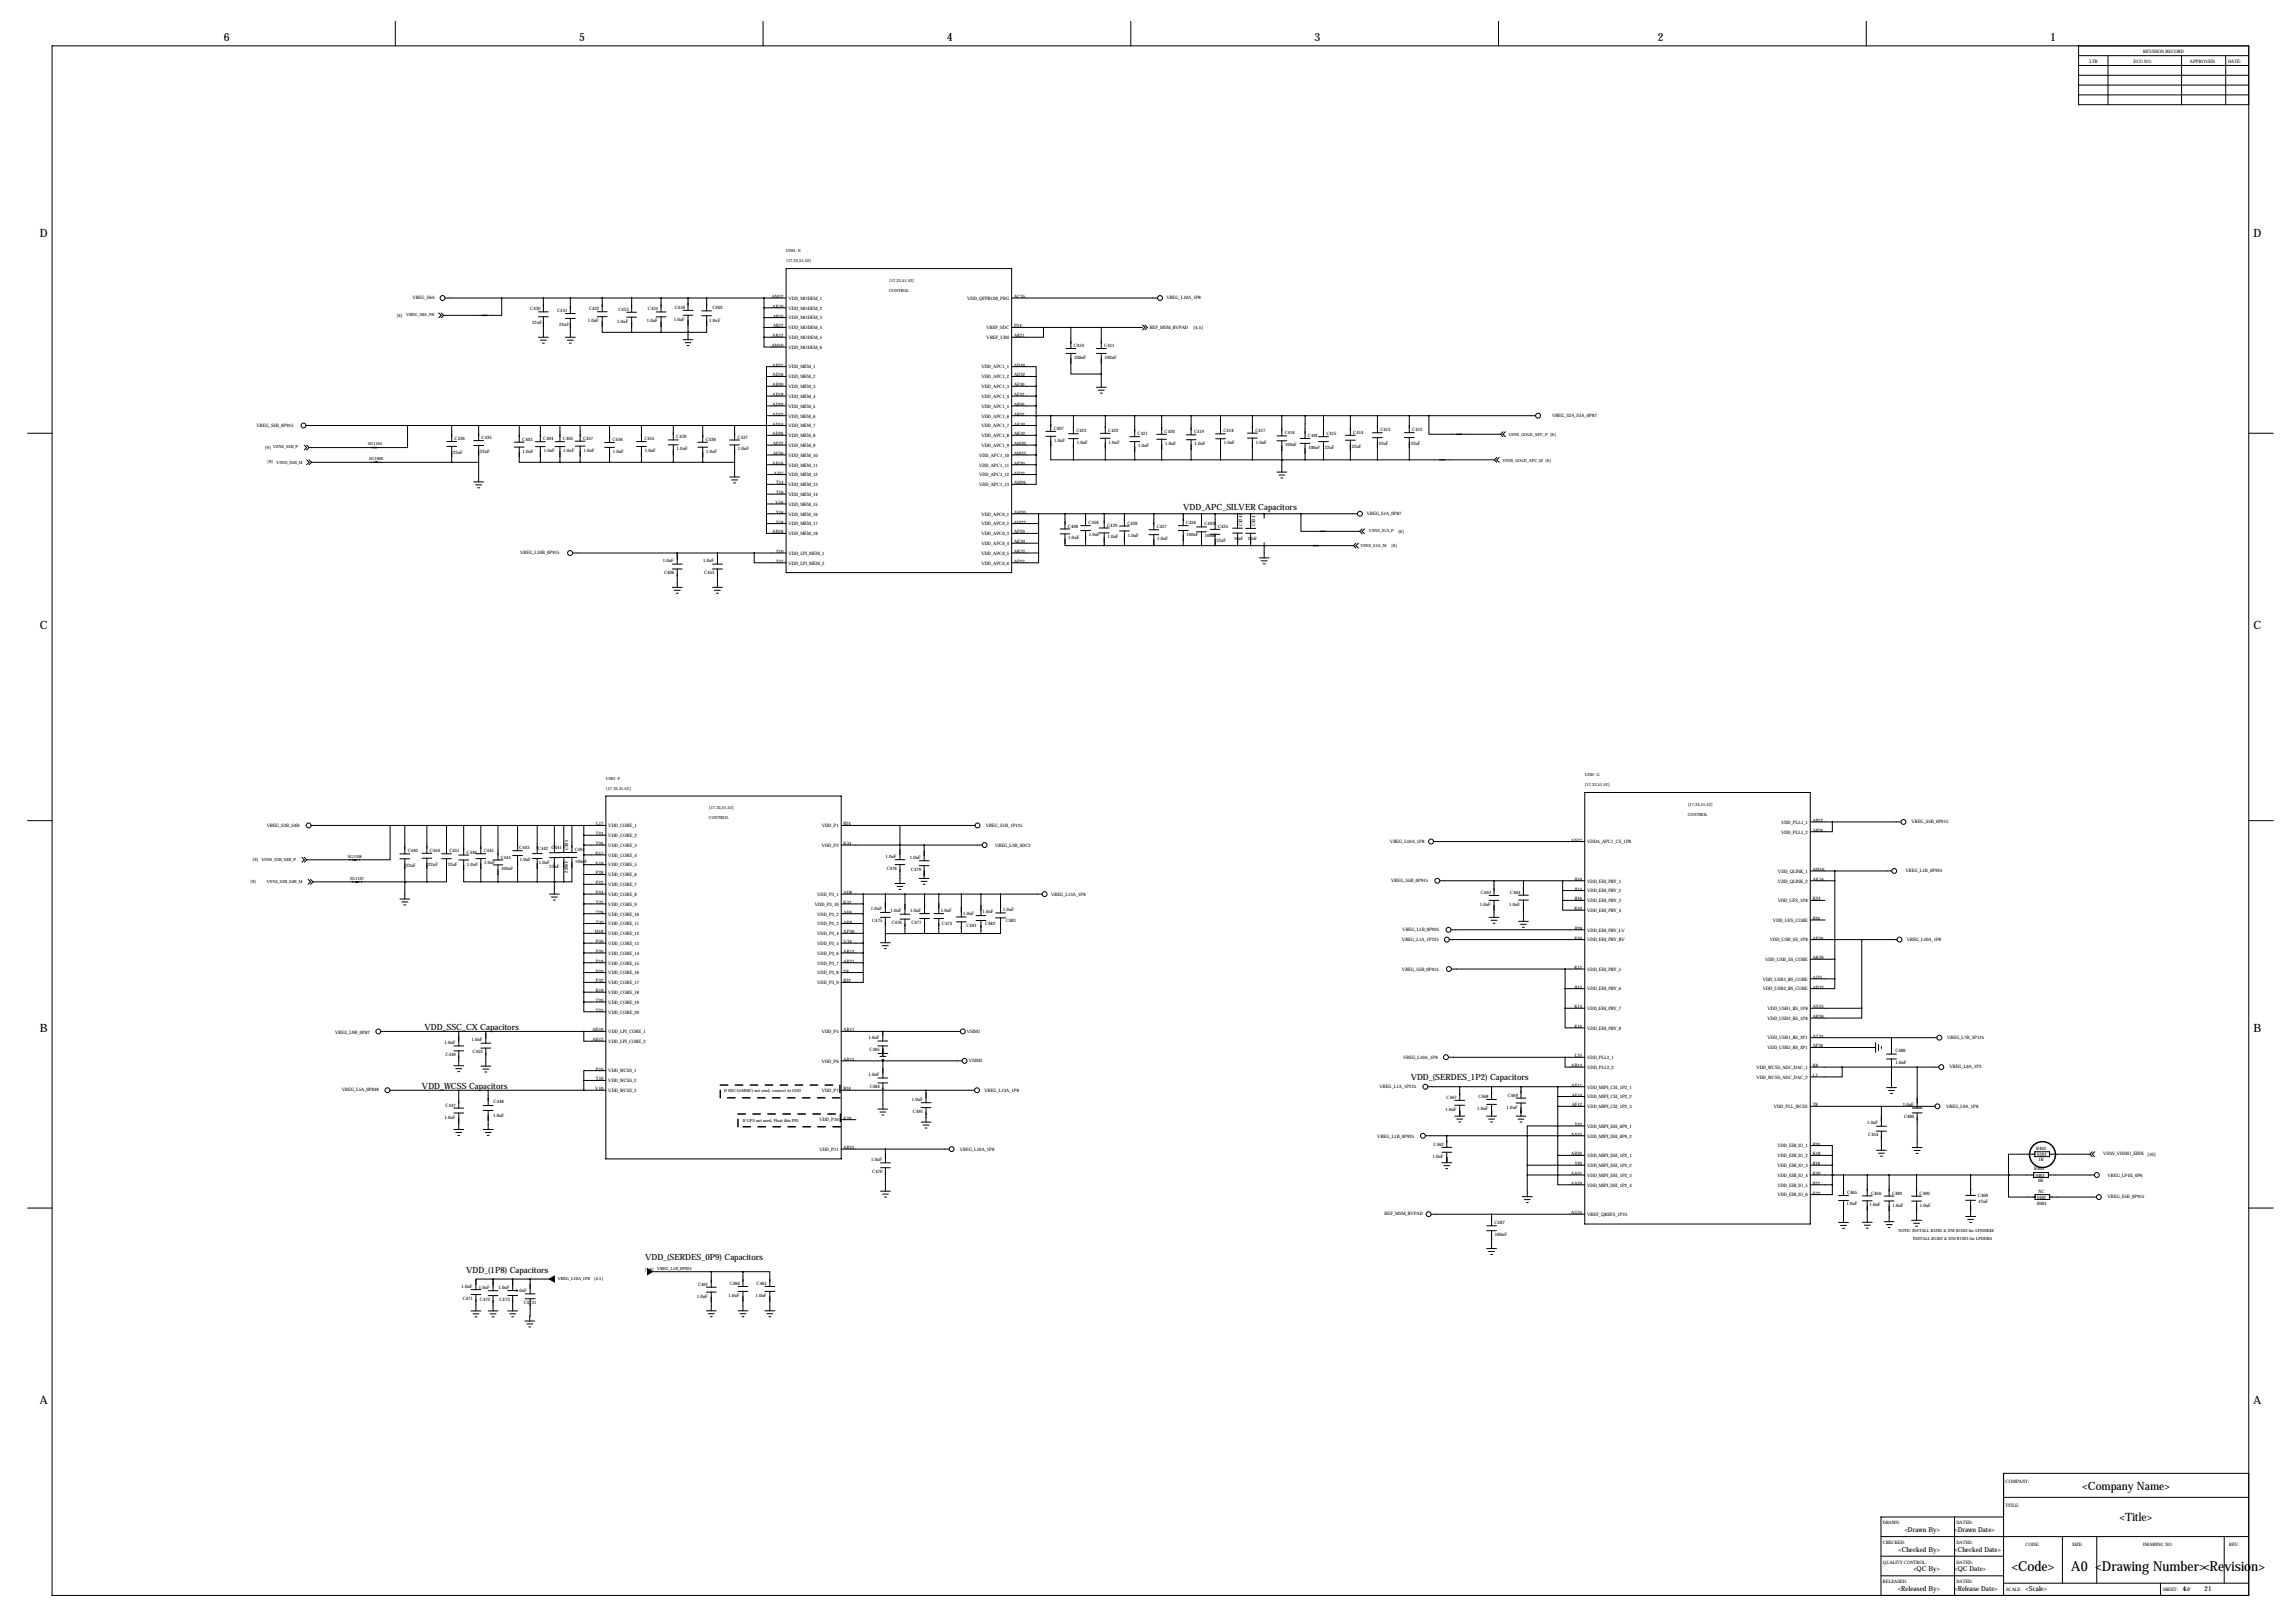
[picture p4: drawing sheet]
<svg xmlns="http://www.w3.org/2000/svg" width="1189mm" height="841mm" viewBox="0 0 1189 841" stroke-linecap="round" stroke-linejoin="round" font-family="sans-serif">
<defs><g id="words">
<g font-size="7.1">
<text x="1042" y="814">&lt;Code&gt;</text>
<text x="1073" y="814">A0 &lt;Drawing Number&gt;&lt;Revision&gt;</text>
</g>
<g font-size="5.9">
<text x="116" y="21">6</text>
<text x="300" y="21">5</text>
<text x="491" y="21">4</text>
<text x="681" y="21">3</text>
<text x="859" y="21">2</text>
<text x="1062" y="21">1</text>
<text x="21" y="123">D</text>
<text x="1167" y="123">D</text>
<text x="21" y="326">C</text>
<text x="1167" y="326">C</text>
<text x="21" y="534">B</text>
<text x="1167" y="534">B</text>
<text x="21" y="727">A</text>
<text x="1167" y="727">A</text>
<text x="1079" y="772">&lt;Company Name&gt;</text>
<text x="1098" y="788">&lt;Title&gt;</text>
</g>
<g font-size="4.4">
<text x="613" y="264">VDD_APC_SILVER Capacitors</text>
<text x="220" y="533">VDD_SSC_CX Capacitors</text>
<text x="219" y="564">VDD_WCSS Capacitors</text>
<text x="731" y="560">VDD_(SERDES_1P2) Capacitors</text>
<text x="334" y="653">VDD_(SERDES_0P9) Capacitors</text>
<text x="241" y="659">VDD_(1P8) Capacitors</text>
</g>
<g font-size="3.6">
<text x="987" y="794">&lt;Drawn By&gt;</text>
<text x="1012" y="794">&lt;Drawn Date&gt;</text>
<text x="983" y="804">&lt;Checked By&gt;</text>
<text x="1012" y="804">&lt;Checked Date&gt;</text>
<text x="991" y="814">&lt;QC By&gt;</text>
<text x="1012" y="814">&lt;QC Date&gt;</text>
<text x="983" y="824">&lt;Released By&gt;</text>
<text x="1012" y="824">&lt;Release Date&gt;</text>
<text x="1049" y="824">&lt;Scale&gt;</text>
<text x="1131" y="824">4</text>
<text x="1142" y="824">21</text>
</g>
<g font-size="2.4">
<text x="1110" y="28">REVISION RECORD</text>
<text x="1082" y="33">LTR</text>
<text x="1105" y="33">ECO NO:</text>
<text x="1134" y="33">APPROVED:</text>
<text x="1154" y="33">DATE:</text>
<text x="214" y="155">VREG_S6A</text>
<text x="400" y="154">AM12</text>
<text x="408" y="155">VDD_MODEM_1</text>
<text x="501" y="155">VDD_QFPROM_PRG</text>
<text x="525" y="154">AC35</text>
<text x="604" y="155">VREG_L10A_1P8</text>
<text x="275" y="161">C430</text>
<text x="289" y="162">C431</text>
<text x="305" y="161">C432</text>
<text x="320" y="161">C433</text>
<text x="336" y="161">C434</text>
<text x="350" y="160">C459</text>
<text x="369" y="160">C402</text>
<text x="400" y="159">AK10</text>
<text x="408" y="160">VDD_MODEM_2</text>
<text x="305" y="167">1.0uF</text>
<text x="320" y="167">1.0uF</text>
<text x="335" y="167">1.0uF</text>
<text x="349" y="166">1.0uF</text>
<text x="367" y="167">1.0uF</text>
<text x="401" y="165">AH10</text>
<text x="408" y="165">VDD_MODEM_3</text>
<text x="276" y="168">22uF</text>
<text x="290" y="169">22uF</text>
<text x="401" y="170">AH12</text>
<text x="408" y="171">VDD_MODEM_4</text>
<text x="511" y="171">VREF_SDC</text>
<text x="525" y="170">P34</text>
<text x="596" y="170">REF_MSM_HVPAD</text>
<text x="618" y="170">[4,5]</text>
<text x="400" y="180">AM10</text>
<text x="400" y="175">AK12</text>
<text x="408" y="176">VDD_MODEM_5</text>
<text x="511" y="176">VREF_UIM</text>
<text x="525" y="175">AR21</text>
<text x="556" y="180">C410</text>
<text x="572" y="180">C411</text>
<text x="408" y="181">VDD_MODEM_6</text>
<text x="556" y="186">100nF</text>
<text x="572" y="186">100nF</text>
<text x="400" y="190">AB22</text>
<text x="408" y="191">VDD_MEM_1</text>
<text x="508" y="191">VDD_APC1_1</text>
<text x="525" y="190">AD30</text>
<text x="400" y="195">AD16</text>
<text x="408" y="196">VDD_MEM_2</text>
<text x="508" y="196">VDD_APC1_2</text>
<text x="525" y="195">AD32</text>
<text x="400" y="200">AB20</text>
<text x="408" y="201">VDD_MEM_3</text>
<text x="508" y="201">VDD_APC1_3</text>
<text x="525" y="200">AF30</text>
<text x="400" y="205">AD18</text>
<text x="408" y="206">VDD_MEM_4</text>
<text x="508" y="206">VDD_APC1_4</text>
<text x="525" y="205">AF32</text>
<text x="400" y="210">AD20</text>
<text x="400" y="215">AD22</text>
<text x="408" y="211">VDD_MEM_5</text>
<text x="508" y="211">VDD_APC1_5</text>
<text x="525" y="210">AH30</text>
<text x="525" y="215">AH32</text>
<text x="804" y="216">VREG_S2A_S3A_0P87</text>
<text x="133" y="221">VREG_S5B_0P915</text>
<text x="400" y="220">AD24</text>
<text x="408" y="216">VDD_MEM_6</text>
<text x="408" y="221">VDD_MEM_7</text>
<text x="508" y="216">VDD_APC1_6</text>
<text x="508" y="221">VDD_APC1_7</text>
<text x="525" y="220">AK30</text>
<text x="236" y="228">C436</text>
<text x="249" y="227">C435</text>
<text x="302" y="228">C457</text>
<text x="334" y="228">C455</text>
<text x="350" y="227">C439</text>
<text x="382" y="227">C437</text>
<text x="400" y="225">AD26</text>
<text x="408" y="226">VDD_MEM_8</text>
<text x="508" y="226">VDD_APC1_8</text>
<text x="525" y="225">AK32</text>
<text x="546" y="223">C407</text>
<text x="558" y="224">C423</text>
<text x="574" y="224">C422</text>
<text x="589" y="225">C421</text>
<text x="603" y="224">C420</text>
<text x="619" y="224">C419</text>
<text x="634" y="224">C418</text>
<text x="650" y="224">C417</text>
<text x="687" y="225">C415</text>
<text x="701" y="225">C414</text>
<text x="715" y="223">C413</text>
<text x="732" y="223">C412</text>
<text x="271" y="228">C403</text>
<text x="281" y="228">C404</text>
<text x="292" y="228">C405</text>
<text x="302" y="234">1.0uF</text>
<text x="317" y="228">C456</text>
<text x="351" y="233">1.0uF</text>
<text x="366" y="228">C438</text>
<text x="382" y="233">1.0uF</text>
<text x="401" y="231">AF22</text>
<text x="408" y="231">VDD_MEM_9</text>
<text x="508" y="231">VDD_APC1_9</text>
<text x="525" y="231">AM30</text>
<text x="546" y="229">1.0uF</text>
<text x="558" y="230">1.0uF</text>
<text x="574" y="230">1.0uF</text>
<text x="590" y="232">1.0uF</text>
<text x="604" y="230">1.0uF</text>
<text x="619" y="231">1.0uF</text>
<text x="634" y="230">1.0uF</text>
<text x="650" y="230">1.0uF</text>
<text x="686" y="233">22uF</text>
<text x="700" y="232">22uF</text>
<text x="714" y="231">22uF</text>
<text x="731" y="231">22uF</text>
<text x="235" y="235">22uF</text>
<text x="249" y="235">22uF</text>
<text x="271" y="234">1.0uF</text>
<text x="282" y="234">1.0uF</text>
<text x="292" y="234">1.0uF</text>
<text x="317" y="235">1.0uF</text>
<text x="334" y="234">1.0uF</text>
<text x="366" y="235">1.0uF</text>
<text x="401" y="236">AF26</text>
<text x="408" y="237">VDD_MEM_10</text>
<text x="507" y="237">VDD_APC1_10</text>
<text x="525" y="236">AM32</text>
<text x="400" y="241">AB16</text>
<text x="401" y="246">AJ27</text>
<text x="408" y="242">VDD_MEM_11</text>
<text x="507" y="242">VDD_APC1_11</text>
<text x="525" y="241">AP30</text>
<text x="525" y="246">AP32</text>
<text x="402" y="251">T14</text>
<text x="408" y="247">VDD_MEM_12</text>
<text x="408" y="252">VDD_MEM_13</text>
<text x="507" y="247">VDD_APC1_12</text>
<text x="507" y="252">VDD_APC1_13</text>
<text x="525" y="251">AM26</text>
<text x="402" y="256">T16</text>
<text x="408" y="257">VDD_MEM_14</text>
<text x="402" y="261">V16</text>
<text x="408" y="262">VDD_MEM_15</text>
<text x="402" y="266">Y16</text>
<text x="408" y="267">VDD_MEM_16</text>
<text x="508" y="267">VDD_APC0_1</text>
<text x="525" y="266">AM20</text>
<text x="708" y="267">VREG_S1A_0P87</text>
<text x="402" y="271">Y18</text>
<text x="408" y="272">VDD_MEM_17</text>
<text x="508" y="272">VDD_APC0_2</text>
<text x="525" y="271">AM22</text>
<text x="553" y="273">C408</text>
<text x="564" y="272">C458</text>
<text x="574" y="273">C429</text>
<text x="584" y="272">C428</text>
<text x="599" y="274">C427</text>
<text x="631" y="273">C425</text>
<text x="400" y="276">AB18</text>
<text x="408" y="277">VDD_MEM_18</text>
<text x="508" y="277">VDD_APC0_3</text>
<text x="525" y="276">AP20</text>
<text x="525" y="281">AK20</text>
<text x="553" y="279">1.0uF</text>
<text x="564" y="278">1.0uF</text>
<text x="574" y="279">1.0uF</text>
<text x="584" y="278">1.0uF</text>
<text x="599" y="280">1.0uF</text>
<text x="630" y="281">22uF</text>
<text x="269" y="287">VREG_L10B_0P915</text>
<text x="402" y="286">Y10</text>
<text x="408" y="287">VDD_LPI_MEM_1</text>
<text x="508" y="282">VDD_APC0_4</text>
<text x="508" y="287">VDD_APC0_5</text>
<text x="525" y="286">AK22</text>
<text x="343" y="291">1.0uF</text>
<text x="364" y="291">1.0uF</text>
<text x="402" y="292">Y12</text>
<text x="408" y="292">VDD_LPI_MEM_2</text>
<text x="508" y="292">VDD_APC0_6</text>
<text x="525" y="292">AP22</text>
<text x="344" y="297">C406</text>
<text x="365" y="297">C453</text>
<text x="939" y="426">AH22</text>
<text x="138" y="428">VREG_S3B_S4B</text>
<text x="309" y="428">L17</text>
<text x="315" y="428">VDD_CORE_1</text>
<text x="426" y="428">VDD_P1</text>
<text x="437" y="428">H24</text>
<text x="511" y="428">VREG_S1B_1P125</text>
<text x="923" y="427">VDD_PLL1_1</text>
<text x="923" y="432">VDD_PLL1_2</text>
<text x="939" y="431">AH26</text>
<text x="990" y="426">VREG_S5B_0P915</text>
<text x="309" y="433">T24</text>
<text x="309" y="438">T26</text>
<text x="315" y="434">VDD_CORE_2</text>
<text x="437" y="438">K34</text>
<text x="720" y="437">VREG_L10A_1P8</text>
<text x="814" y="436">AN27</text>
<text x="822" y="437">VDDA_APC1_CS_1P8</text>
<text x="211" y="442">C440</text>
<text x="223" y="441">C450</text>
<text x="233" y="441">C451</text>
<text x="242" y="442">C446</text>
<text x="251" y="441">C445</text>
<text x="269" y="440">C443</text>
<text x="279" y="440">C442 C441</text>
<text x="294" y="440" transform="rotate(-90 294 440)">C495</text>
<text x="308" y="443">N17</text>
<text x="315" y="439">VDD_CORE_3</text>
<text x="315" y="444">VDD_CORE_4</text>
<text x="426" y="439">VDD_P2</text>
<text x="515" y="439">VREG_L2B_SDC2</text>
<text x="210" y="449">22uF</text>
<text x="222" y="449">22uF</text>
<text x="232" y="449">22uF</text>
<text x="242" y="448">1.0uF</text>
<text x="251" y="448">1.0uF</text>
<text x="269" y="446">1.0uF</text>
<text x="279" y="448">1.0uF</text>
<text x="285" y="450">22uF</text>
<text x="308" y="448">N19</text>
<text x="315" y="449">VDD_CORE_5</text>
<text x="459" y="444">1.0uF</text>
<text x="471" y="445">1.0uF</text>
<text x="294" y="452" transform="rotate(-90 294 452)">220nF</text>
<text x="309" y="453">P28</text>
<text x="315" y="454">VDD_CORE_6</text>
<text x="459" y="450">C478</text>
<text x="472" y="451">C479</text>
<text x="921" y="452">VDD_QLINK_1</text>
<text x="939" y="451">AM16</text>
<text x="987" y="452">VREG_L1B_0P925</text>
<text x="309" y="458">P22</text>
<text x="315" y="459">VDD_CORE_7</text>
<text x="721" y="457">VREG_S5B_0P915</text>
<text x="816" y="456">H10</text>
<text x="816" y="461">H14</text>
<text x="822" y="457">VDD_EBI_PHY_1</text>
<text x="921" y="457">VDD_QLINK_2</text>
<text x="939" y="456">AK16</text>
<text x="309" y="463">P24</text>
<text x="315" y="464">VDD_CORE_8</text>
<text x="423" y="464">VDD_P3_1</text>
<text x="437" y="463">AD8</text>
<text x="545" y="464">VREG_L13A_1P8</text>
<text x="767" y="463">C463</text>
<text x="782" y="463">C464</text>
<text x="816" y="466">H16</text>
<text x="822" y="462">VDD_EBI_PHY_2</text>
<text x="822" y="467">VDD_EBI_PHY_3</text>
<text x="921" y="467">VDD_UFS_1P8</text>
<text x="939" y="466">K24</text>
<text x="309" y="468">T32</text>
<text x="309" y="473">T28</text>
<text x="315" y="469">VDD_CORE_9</text>
<text x="422" y="469">VDD_P3_10</text>
<text x="437" y="468">K32</text>
<text x="437" y="473">AF8</text>
<text x="451" y="472">1.0uF</text>
<text x="461" y="473">1.0uF</text>
<text x="472" y="472">1.0uF</text>
<text x="487" y="472">1.0uF</text>
<text x="499" y="474">1.0uF</text>
<text x="509" y="473">1.0uF</text>
<text x="520" y="472">1.0uF</text>
<text x="767" y="469">1.0uF</text>
<text x="782" y="469">1.0uF</text>
<text x="816" y="471">K10</text>
<text x="822" y="472">VDD_EBI_PHY_4</text>
<text x="309" y="478">T30</text>
<text x="315" y="474">VDD_CORE_10</text>
<text x="315" y="479">VDD_CORE_11</text>
<text x="423" y="474">VDD_P3_2</text>
<text x="423" y="479">VDD_P3_3</text>
<text x="437" y="478">AP8</text>
<text x="452" y="478">C475</text>
<text x="462" y="479">C476</text>
<text x="472" y="478">C477</text>
<text x="488" y="479">C474</text>
<text x="510" y="479">C482</text>
<text x="521" y="478">C483</text>
<text x="918" y="477">VDD_UFS_CORE</text>
<text x="939" y="477">H26</text>
<text x="308" y="483">M18</text>
<text x="315" y="484">VDD_CORE_12</text>
<text x="423" y="484">VDD_P3_4</text>
<text x="437" y="483">AP36</text>
<text x="501" y="480">C481</text>
<text x="726" y="482">VREG_L1B_0P925</text>
<text x="816" y="482">H28</text>
<text x="822" y="483">VDD_EBI_PHY_LV</text>
<text x="309" y="489">P30</text>
<text x="315" y="489">VDD_CORE_13</text>
<text x="423" y="489">VDD_P3_5</text>
<text x="437" y="489">V34</text>
<text x="726" y="488">VREG_L1A_1P225</text>
<text x="816" y="487">K26</text>
<text x="822" y="488">VDD_EBI_PHY_HV</text>
<text x="917" y="488">VDD_USB_SS_1P8</text>
<text x="939" y="487">AP26</text>
<text x="988" y="487">VREG_L10A_1P8</text>
<text x="309" y="494">P26</text>
<text x="315" y="495">VDD_CORE_14</text>
<text x="423" y="495">VDD_P3_6</text>
<text x="437" y="494">AR13</text>
<text x="914" y="498">VDD_USB_SS_CORE</text>
<text x="939" y="497">AK26</text>
<text x="309" y="499">P18</text>
<text x="309" y="504">P20</text>
<text x="315" y="500">VDD_CORE_15</text>
<text x="423" y="500">VDD_P3_7</text>
<text x="437" y="499">AR37</text>
<text x="437" y="504">Y8</text>
<text x="726" y="503">VREG_S5B_0P915</text>
<text x="816" y="502">K12</text>
<text x="822" y="503">VDD_EBI_PHY_5</text>
<text x="309" y="509">P32</text>
<text x="315" y="505">VDD_CORE_16</text>
<text x="315" y="510">VDD_CORE_17</text>
<text x="423" y="505">VDD_P3_8</text>
<text x="423" y="510">VDD_P3_9</text>
<text x="437" y="509">H32</text>
<text x="913" y="508">VDD_USB1_HS_CORE</text>
<text x="939" y="507">AJ25</text>
<text x="309" y="514">R19</text>
<text x="315" y="515">VDD_CORE_18</text>
<text x="816" y="512">H12</text>
<text x="822" y="513">VDD_EBI_PHY_6</text>
<text x="913" y="513">VDD_USB2_HS_CORE</text>
<text x="939" y="512">AB32</text>
<text x="309" y="519">T20</text>
<text x="315" y="520">VDD_CORE_19</text>
<text x="309" y="524">T22</text>
<text x="315" y="525">VDD_CORE_20</text>
<text x="816" y="522">K14</text>
<text x="822" y="523">VDD_EBI_PHY_7</text>
<text x="916" y="523">VDD_USB1_HS_1P8</text>
<text x="939" y="522">AN25</text>
<text x="939" y="527">AB36</text>
<text x="816" y="532">K16</text>
<text x="822" y="533">VDD_EBI_PHY_8</text>
<text x="916" y="528">VDD_USB2_HS_1P8</text>
<text x="174" y="535">VREG_L9B_0P87</text>
<text x="244" y="539">1.0uF</text>
<text x="307" y="534">AB10</text>
<text x="307" y="539">AB12</text>
<text x="315" y="535">VDD_LPI_CORE_1</text>
<text x="426" y="535">VDD_P5</text>
<text x="437" y="534">AR17</text>
<text x="450" y="538">1.0uF</text>
<text x="501" y="535">VSIM1</text>
<text x="916" y="538">VDD_USB1_HS_3P1</text>
<text x="939" y="537">AT34</text>
<text x="1009" y="538">VREG_L7B_3P125</text>
<text x="230" y="541">1.0uF</text>
<text x="245" y="546">C452</text>
<text x="315" y="540">VDD_LPI_CORE_2</text>
<text x="450" y="544">C485</text>
<text x="916" y="544">VDD_USB2_HS_3P1</text>
<text x="939" y="543">AF36</text>
<text x="982" y="545">C488</text>
<text x="231" y="547">C449</text>
<text x="426" y="550">VDD_P6</text>
<text x="437" y="549">AR15</text>
<text x="502" y="550">VSIM2</text>
<text x="727" y="549">VREG_L10A_1P8</text>
<text x="816" y="548">L25</text>
<text x="822" y="549">VDD_PLL2_1</text>
<text x="982" y="551">1.0uF</text>
<text x="309" y="555">P10</text>
<text x="315" y="555">VDD_WCSS_1</text>
<text x="450" y="557">1.0uF</text>
<text x="814" y="553">AB14</text>
<text x="822" y="554">VDD_PLL2_2</text>
<text x="910" y="554">VDD_WCSS_ADC_DAC_1</text>
<text x="939" y="553">K8</text>
<text x="939" y="558">L7</text>
<text x="1010" y="553">VREG_L6A_1P3</text>
<text x="309" y="560">T10</text>
<text x="315" y="561">VDD_WCSS_2</text>
<text x="451" y="564">C484</text>
<text x="715" y="564">VREG_L1A_1P225</text>
<text x="814" y="563">AE11</text>
<text x="822" y="564">VDD_MIPI_CSI_1P2_1</text>
<text x="910" y="559">VDD_WCSS_ADC_DAC_2</text>
<text x="177" y="565">VREG_L5A_0P848</text>
<text x="308" y="565">V10</text>
<text x="315" y="566">VDD_WCSS_3</text>
<text x="426" y="566">VDD_P7</text>
<text x="437" y="565">H34</text>
<text x="510" y="566">VREG_L13A_1P8</text>
<text x="749" y="569">C467</text>
<text x="766" y="569">C468</text>
<text x="781" y="568">C469</text>
<text x="814" y="568">AF10</text>
<text x="822" y="569">VDD_MIPI_CSI_1P2_2</text>
<text x="231" y="573">C447</text>
<text x="256" y="571">C448</text>
<text x="472" y="570">1.0uF</text>
<text x="749" y="575">1.0uF</text>
<text x="765" y="575">1.0uF</text>
<text x="780" y="574">1.0uF</text>
<text x="814" y="573">AF12</text>
<text x="822" y="574">VDD_MIPI_CSI_1P2_3</text>
<text x="919" y="574">VDD_PLL_WCSS</text>
<text x="939" y="573">T8</text>
<text x="986" y="573">1.0uF</text>
<text x="1008" y="574">VREG_L9A_1P8</text>
<text x="230" y="579">1.0uF</text>
<text x="255" y="578">1.0uF</text>
<text x="424" y="581">VDD_P10</text>
<text x="437" y="580">K28</text>
<text x="473" y="576">C491</text>
<text x="986" y="579">C480</text>
<text x="816" y="583">Y32</text>
<text x="822" y="584">VDD_MIPI_DSI_0P9_1</text>
<text x="967" y="582">1.0uF</text>
<text x="713" y="589">VREG_L1B_0P925</text>
<text x="743" y="594">C462</text>
<text x="814" y="588">AA33</text>
<text x="822" y="589">VDD_MIPI_DSI_0P9_2</text>
<text x="939" y="593">H20</text>
<text x="968" y="589">C454</text>
<text x="424" y="596">VDD_P11</text>
<text x="437" y="595">AR25</text>
<text x="497" y="596">VREG_L10A_1P8</text>
<text x="742" y="600">1.0uF</text>
<text x="814" y="598">AB30</text>
<text x="822" y="599">VDD_MIPI_DSI_1P2_1</text>
<text x="921" y="594">VDD_EBI_IO_1</text>
<text x="921" y="599">VDD_EBI_IO_2</text>
<text x="939" y="598">K18</text>
<text x="1055" y="596">R402</text>
<text x="1055" y="599">0201</text>
<text x="1089" y="598">VSNS_VDDIO_EBIX [10]</text>
<text x="451" y="601">1.0uF</text>
<text x="816" y="604">Y30</text>
<text x="822" y="604">VDD_MIPI_DSI_1P2_2</text>
<text x="921" y="604">VDD_EBI_IO_3</text>
<text x="939" y="604">H18</text>
<text x="1056" y="601">1R</text>
<text x="452" y="607">C470</text>
<text x="814" y="609">AA31</text>
<text x="822" y="610">VDD_MIPI_DSI_1P2_3</text>
<text x="921" y="610">VDD_EBI_IO_4</text>
<text x="939" y="609">K20</text>
<text x="1054" y="606">R403</text>
<text x="1092" y="610">VREG_LP4X_0P6</text>
<text x="814" y="614">AA29</text>
<text x="822" y="615">VDD_MIPI_DSI_1P2_4</text>
<text x="921" y="615">VDD_EBI_IO_5</text>
<text x="939" y="614">H22</text>
<text x="1056" y="612">0R</text>
<text x="921" y="620">VDD_EBI_IO_6</text>
<text x="939" y="619">K22</text>
<text x="957" y="619">C465</text>
<text x="969" y="619">C466</text>
<text x="980" y="619">C489</text>
<text x="994" y="619">C490</text>
<text x="1025" y="620">C409</text>
<text x="1025" y="623">47uF</text>
<text x="1056" y="618">NC</text>
<text x="1092" y="621">VREG_S5B_0P915</text>
<text x="717" y="629">REF_MSM_HVPAD</text>
<text x="814" y="629">AG35</text>
<text x="822" y="630">VREF_QREFS_1P25</text>
<text x="956" y="624">1.0uF</text>
<text x="968" y="625">1.0uF</text>
<text x="980" y="625">1.0uF</text>
<text x="995" y="625">1.0uF</text>
<text x="1055" y="624">R401</text>
<text x="774" y="634">C487</text>
<text x="774" y="640">100nF</text>
<text x="362" y="666">C401</text>
<text x="378" y="666">C460</text>
<text x="392" y="666">C461</text>
<text x="239" y="667">1.0uF</text>
<text x="248" y="668">1.0uF</text>
<text x="258" y="667">1.0uF</text>
<text x="267" y="669">1.0uF</text>
<text x="377" y="672">1.0uF</text>
<text x="391" y="672">1.0uF</text>
<text x="240" y="673">C471</text>
<text x="249" y="674">C472</text>
<text x="259" y="674">C473</text>
<text x="271" y="675">C4731</text>
<text x="361" y="672">1.0uF</text>
<text x="1039" y="768">COMPANY:</text>
<text x="1039" y="781">TITLE:</text>
<text x="975" y="790">DRAWN:</text>
<text x="1014" y="790">DATED:</text>
<text x="975" y="800">CHECKED:</text>
<text x="1014" y="800">DATED:</text>
<text x="1049" y="801">CODE:</text>
<text x="1073" y="801">SIZE:</text>
<text x="1110" y="801">DRAWING NO:</text>
<text x="1155" y="801">REV:</text>
<text x="975" y="810">QUALITY CONTROL:</text>
<text x="1014" y="810">DATED:</text>
<text x="975" y="820">RELEASED:</text>
<text x="1014" y="820">DATED:</text>
<text x="1039" y="824">SCALE:</text>
<text x="1120" y="824">SHEET:</text>
<text x="1132" y="824">OF</text>
</g>
<g font-size="2.3">
<text x="666" y="225">C416</text>
<text x="678" y="226">C492</text>
<text x="666" y="231">100nF</text>
<text x="678" y="232">100nF</text>
<text x="614" y="272">C426</text>
<text x="624" y="272">C493</text>
<text x="643" y="272" transform="rotate(-90 643 272)">C4241</text>
<text x="650" y="273" transform="rotate(-90 650 273)">C424</text>
<text x="615" y="278">100nF</text>
<text x="624" y="278">100nF</text>
<text x="639" y="280">10uF</text>
<text x="646" y="280">22uF</text>
<text x="298" y="441">C494</text>
<text x="259" y="445">C444</text>
<text x="298" y="447">100nF</text>
<text x="260" y="451">100nF</text>
<text x="1055" y="610">0402</text>
<text x="1055" y="621">0402</text>
</g>
<g font-size="2.2">
<text x="407" y="131">U201-E</text>
<text x="407" y="136">[17,33,51,52]</text>
<text x="461" y="146">[17,33,51,52]</text>
<text x="461" y="151">CONTROL</text>
<text x="205" y="164">[6]</text>
<text x="210" y="164">VREG_S6A_FB</text>
<text x="781" y="226">VSNS_GOLD_APC_P [6]</text>
<text x="137" y="232">[9] VSNS_S5B_P</text>
<text x="191" y="230">SG1105</text>
<text x="191" y="238">SG1006</text>
<text x="778" y="239">VSNS_GOLD_APC_M [6]</text>
<text x="138" y="240">[9]</text>
<text x="143" y="240">VSNS_S5B_M</text>
<text x="709" y="276">VSNS_S1A_P</text>
<text x="724" y="276">[6]</text>
<text x="705" y="284">VSNS_S1A_M</text>
<text x="721" y="284">[6]</text>
<text x="314" y="404">U201-F</text>
<text x="821" y="402">U201-G</text>
<text x="821" y="407">[17,33,51,52]</text>
<text x="314" y="409">[17,33,51,52]</text>
<text x="367" y="419">[17,33,51,52]</text>
<text x="874" y="417">[17,33,51,52]</text>
<text x="367" y="424">CONTROL</text>
<text x="874" y="422">CONTROL</text>
<text x="131" y="446">[9] VSNS_S3B_S4B_P</text>
<text x="180" y="444">SG1108</text>
<text x="181" y="456">SG1107</text>
<text x="130" y="457">[9]</text>
<text x="138" y="457">VSNS_S3B_S4B_M</text>
<text x="375" y="566">If SDC1(eMMC) not used, connect to GND</text>
<text x="385" y="581">If UFS not used, Float this PIN</text>
<text x="983" y="638">NOTE: INSTALL R1203 &amp; DNI R1202 for LPDDR4X</text>
<text x="991" y="642">INSTALL R1202 &amp; DNI R1203 for LPDDR4</text>
<text x="334" y="658">[4,8]</text>
<text x="341" y="658">VREG_L1B_0P925</text>
<text x="289" y="663">VREG_L10A_1P8</text>
<text x="308" y="663">[4,5]</text>
</g>
</g></defs>
<g fill="none" stroke="#000" stroke-width=".52">
<path d="M205 11v13M395 11v13M586 11v13M776 11v13M967 11v13M27 24h1138v802h-1138zM1077 24v30h88M1077 39h88M1077 29h88M1077 34h88M1092 29v25M1130 29v25"/>
<path d="M1153 29v25M1077 44h88M1077 49h88M407 139h117v158h-117zM231 154h176M260 154v9h-8M281 154v8M295 154v8M312 154v7M327 154v8M342 154v8M356 154v7"/>
<path d="M366 154v7M396 159h11M396 154v21M524 154h76M227 162l2 1-2 2M229 162l1 1M230 163h20M230 163l-1 2M279 162h5M279 164h5M279 175h5M280 176h3"/>
<path d="M281 178h1M281 164v11M293 162h5M293 165h5M293 175h5M294 176h3M295 178h1M295 165v10M309 164h6M309 161h6M312 164v8h15M325 164h5"/>
<path d="M325 162h5M327 164v8M327 172h29M340 162h5M340 164h5M342 164v8M354 161h5M354 163h5M354 176h5M355 177h3M356 179h1M356 172h.1"/>
<path d="M356 163v13M364 161h5M364 164h5M366 164v8h-10M396 175v5h11M396 170h11M396 175h11M396 165h11M524 170h68M541 170v5h-17M555 170v11M570 170v11"/>
<path d="M592 168l1 2-1 1M593 168l1 2-1 1M397 195h10M397 195v76M407 190h-10v5M524 190h13v5M524 195h13M537 195v51M552 181h5M552 183h5M555 183v11h15M568 181h5"/>
<path d="M568 183h5M570 183v18M397 200h10M397 210h10M397 215h10M397 205h10M524 200h13M524 210h13M524 215h271M524 205h13M537 215h.1M544 215v8"/>
<path d="M556 215v10M568 201h5M569 202h3M570 204h1M573 215v9M588 215v11M602 215v10M617 215v10M632 215v10M649 215v9M664 215v11M676 215v12"/>
<path d="M686 215v11M700 215v10M714 215v9M730 215v9M740 215v10h15M14 224h13M158 231l1 1-1 1M158 220h249M159 231l1 1M159 238l1 1-1 2M160 232h33M160 232l-1 1"/>
<path d="M160 238l1 1M161 239h33M161 239l-1 2M196 239h52M211 220v12h-16M231 229h6M231 231h6M234 220v9M234 231v8M245 228h5M245 231h5M248 220v8"/>
<path d="M248 231v19M266 229h6M266 232h6M269 220v9M269 232v7h11M277 229h5M277 231h5M280 220v9M280 231v8M280 239h101M288 229h5M288 231h5"/>
<path d="M290 220v9M290 231v8M298 229h5M298 231h5M301 220v9M301 231v8M313 229h5M313 232h5M316 220v9M316 232v7M330 231h5M330 229h5"/>
<path d="M332 220v9M332 231v8M346 230h5M346 228h5M349 220v8M349 230v9M361 229h6M361 232h6M364 220v9M364 232v7M378 228h5M378 230h5"/>
<path d="M381 220v8M381 230v17M397 220h.1M397 225h10M397 231h10M397 236h10M524 225h13M524 220h13M524 231h13M524 236h13M542 223h5M542 226h5"/>
<path d="M544 226v12h12M554 225h5M554 227h5M556 238h190M556 227v11M570 224h5M570 227h5M573 227v11M585 226h5M585 229h5M588 229v9M599 225h5"/>
<path d="M599 228h5M602 228v10M614 225h6M614 228h6M617 228v10M630 227h5M630 225h5M632 227v11M646 224h5M646 227h5M649 227v11M661 226h6"/>
<path d="M661 228h6M664 238h.1M664 228v17M674 227h5M674 230h5M676 230v8M683 226h5M683 229h5M686 229v9M697 228h5M697 225h5M700 228v10"/>
<path d="M711 224h5M711 227h5M714 227v11M728 224h5M728 227h5M730 227v11M748 238h26M757 225h20M774 238l1 1M775 237l-1 1M777 237l-2 1 2 1M777 225l2 1"/>
<path d="M779 224l-2 1M780 224l-1 1 1 1M1165 224h13M245 250h5M246 251h3M247 253h1M378 247h5M379 249h3M380 250h1M397 241h10M397 246h10M397 251h10"/>
<path d="M397 256h10M524 241h13M524 246h13M537 246v5h-13M661 245h6M662 246h4M663 248h2M397 271v5h10M397 261h10M397 266h10M397 271h10M524 266h179"/>
<path d="M524 271h14M524 276h14M538 266v20M549 274h5M549 277h5M552 277v6h10M552 266v8M560 272h5M560 275h5M562 266v6M562 275v8M569 273h6"/>
<path d="M569 276h6M572 276v7M572 266v7M580 272h5M580 275h5M582 266v6M582 275v8M595 274h5M595 277h5M598 266v8M598 277v6M610 272h5"/>
<path d="M610 275h5M613 266v6M613 275v8M620 273h5M620 275h5M622 266v7M622 275v8M627 274h5M627 277h5M629 266v8M629 277v6M639 276h5"/>
<path d="M639 274h5M641 266v8M641 276v7M645 276h5M645 274h5M648 266v8M648 276v7M655 266v2M674 266v9h10M686 275h18M704 275l2 1M706 274l-2 1"/>
<path d="M707 274l-1 1 1 1M297 286h110M348 295h5M348 292h5M351 286v6M351 295v9M369 295h5M369 292h5M372 286v6M372 295v9M391 286v6h16M524 286h14"/>
<path d="M524 281h14M538 286v6h-14M562 283h118M652 289h5M653 291h3M654 292h1M655 283h.1M655 281v8M683 283h18M701 283l1 1M702 281l-1 2M704 281l-2 2 2 1"/>
<path d="M348 304h5M349 306h3M350 307h1M369 304h5M370 306h3M371 307h1M314 412h122v188h-122zM821 410h117v224h-117zM14 425h13M161 428h153M202 428v17h-14M210 428v14"/>
<path d="M221 428v14M231 428v14M240 428v15M249 428v14M258 428v17M268 428v13M278 428v14M287 428v14M292 428v14M296 428v14M302 433h12M302 438h12"/>
<path d="M302 428v91M436 428h69M436 438h73M466 428v17M479 438v8M743 436h78M938 426h47M949 426v5h-11M1165 425h13M156 444l2 1-2 2M158 444l1 1M159 445h24"/>
<path d="M159 445l-1 2M160 456l1 1-1 1M161 456l1 1M162 457h22M162 457l-1 1M185 445h2M186 457h35M207 442h5M207 445h5M210 457h.1M210 445v21M219 445h5"/>
<path d="M219 442h5M221 445v12M229 442h5M229 445h5M231 445v12h-10M238 443h5M238 445h5M240 445v12h9M247 442h5M247 445h5M249 445v12M249 457h43"/>
<path d="M255 445h6M255 448h6M258 448v9M266 441h5M266 443h5M268 443v14M276 442h5M276 445h5M278 445v12M287 457h.1M287 444v19M292 444v13"/>
<path d="M296 444v13h-4M299 442h-14M299 444h-14M302 448h12M302 453h12M302 443h12M302 458h12M464 448h5M464 445h5M464 458h5M465 459h3M466 448v10"/>
<path d="M476 448h5M476 446h5M476 455h5M477 457h3M478 458h1M479 448v7M746 456h75M774 456v8M789 456v8M809 456v10M938 456h12M938 451h42"/>
<path d="M950 451v56M207 466h5M208 467h3M209 469h1M285 463h5M286 465h3M287 466h1M302 468h12M302 473h12M302 463h12M302 478h12M436 468h11"/>
<path d="M436 473h11M436 463h104M436 478h11M447 463v41M456 475h5M456 473h5M459 463v10M459 475v13M466 461h1M466 476h5M466 474h5M469 463v11"/>
<path d="M469 476v8M476 473h5M476 476h5M479 463v10M479 476v8M484 473h5M484 476h5M486 463v10M486 476v8M495 478h6M495 475h6M498 463v12"/>
<path d="M498 478v6M506 477h5M506 474h5M508 463v11M508 477v7M516 475h5M516 473h5M518 475v9h-10M518 463v10M771 466h5M771 475h5M771 464h5"/>
<path d="M772 477h3M773 478h1M774 466v9M787 464h5M787 466h5M787 477h5M788 479h3M789 466v11M809 466v5h12M809 461h12M809 466h12M938 466h7"/>
<path d="M938 477h7M302 483h12M302 489h12M302 494h12M302 499h12M436 483h11M436 489h11M436 494h11M436 499h11M456 488h5M457 490h3M458 491h1"/>
<path d="M459 484h10M479 484h-10M479 484h19M498 484h10M751 487h70M752 482h69M789 480h1M938 487h45M938 497h12M964 487v35M302 519v5h12M302 504h12"/>
<path d="M302 509h12M302 514h12M302 519h12M436 504h11M447 504v5h-11M752 502h69M811 512h10M811 502v20M938 507h12M950 507v5h-12M197 534h117M238 534v8"/>
<path d="M252 534v6M302 534v5h12M436 534h61M455 539h5M457 534v5M457 534h.1M811 522v10h10M811 522h10M938 522h26M938 537h65M964 522v5h-26M980 537v9"/>
<path d="M235 542h5M235 544h5M235 552h5M236 554h3M237 555h1M238 544v8M249 543h5M249 540h5M249 552h5M250 554h3M251 555h1M252 543v9"/>
<path d="M302 560h12M302 560v5M314 555h-12v5M436 549h62M455 542h5M455 558h5M455 546h5M456 547h3M457 549h1M457 542v5v-4M457 549v9M750 548h61"/>
<path d="M811 548v5h10M811 548h10M938 553h66M938 543h34M954 553v5h-16M972 540v5M973 541v3M975 542v1M977 549h5M977 546h5M980 549v14M993 553v21"/>
<path d="M202 565h112M235 574h5M235 577h5M238 565v9M238 577v8M250 573h5M250 575h5M253 565v8M253 575v10M436 565h69M436 580h7M455 561h5"/>
<path d="M455 574h5M456 576h3M457 578h1M457 561v13M477 574h5M477 571h5M480 565v6M480 574v7M740 563h81M754 570h5M754 572h5M754 578h5"/>
<path d="M755 580h3M756 563v7M756 572v6M770 569h5M770 572h5M770 578h5M771 580h3M773 563v6M773 572v6M785 569h5M785 571h5M785 578h5"/>
<path d="M786 580h3M788 563v6M788 571v7M807 568h14M807 573h14M807 563v35M938 573h64M975 573v10M977 563h5M978 565h3M979 566h1M991 574h5"/>
<path d="M991 576h5M993 576v18M235 585h5M236 587h3M237 588h1M250 585h5M251 587h3M252 588h1M436 595h56M459 595v7M477 581h5M478 583h3"/>
<path d="M479 584h1M738 588h83M747 594h5M747 597h5M749 588v6M749 597v5M756 581h1M772 581h1M787 581h1M807 598v16h14M807 598h14M821 583h-30v21"/>
<path d="M938 593h11v5M938 598h11M949 598v16M972 586h5M972 583h5M972 596h5M973 597h3M974 599h1M975 586v10M991 594h5M992 596h3M993 597h1"/>
<path d="M1054 598h-14v11M1054 597h8v2h-8zM1062 598h21M1083 598l1 1M1084 597l-1 1M1085 597l-1 1 1 1M456 605h5M456 602h5M456 617h5M457 619h3M459 605v12M747 602h5"/>
<path d="M748 604h3M749 605h1M789 620h5M791 604h30M791 609h30M791 604v16M938 604h11M938 614h11M938 609h115M949 609h.1M949 614v5h-11M952 619h6"/>
<path d="M955 609v10M965 619h5M967 609v10M976 620h5M979 609v11M990 620h5M993 609v11M1018 619h5M1021 609v10M1040 609h.1M1040 609v11h14M1053 607h8v3h-8z"/>
<path d="M1054 619h8v2h-8zM1061 609h24M14 626h13M458 620h1M741 629h80M770 635h5M770 637h5M773 629v6M773 637v10M790 621h3M791 623h1M952 622h6"/>
<path d="M952 633h6M953 635h4M954 636h1M955 622v11M965 622h5M965 633h5M966 635h3M967 636h1M967 622v11M976 622h5M976 633h5M977 634h3"/>
<path d="M978 636h1M979 622v11M990 622h5M990 632h5M991 634h3M992 635h1M993 622v10M1018 622h5M1018 630h5M1019 632h3M1020 633h1M1021 622v8"/>
<path d="M1062 620h24M1165 626h13M338 659h47M368 659v8M385 659h14v7M385 659v7M770 647h5M771 648h3M772 650h1M244 671h5M244 668h5M244 679h5"/>
<path d="M247 671v8M253 671h5M253 669h5M253 679h5M255 663h-8v5M255 663v6M255 671v8M255 663h30M263 671h5M263 669h5M263 679h5M266 663v6"/>
<path d="M266 671v8M272 673h5M272 670h5M275 663v7M275 673l-1 11M366 667h5M366 669h5M366 679h5M368 669v10M382 666h5M382 669h5M382 679h5"/>
<path d="M385 669v10M396 666h5M396 669h5M396 679h5M399 669v10M245 681h3M246 682h1M254 681h3M255 682h1M264 681h3M265 682h1M272 684h5"/>
<path d="M273 686h3M274 687h1M367 680h3M368 682h1M383 680h3M384 682h1M397 680h3M398 682h1M1038 776h127M1165 763h-127v63M974 796h191M1012 786v40"/>
<path d="M1038 786h-64v40M1068 796v24M1086 796v24M1152 796v24M974 806h64M974 816h64M1038 820h127M1119 820v6"/>
<circle cx="229" cy="154" r="1.3"/>
<circle cx="601" cy="154" r="1.3"/>
<circle cx="797" cy="215" r="1.3"/>
<circle cx="157" cy="220" r="1.3"/>
<circle cx="704" cy="266" r="1.3"/>
<circle cx="295" cy="286" r="1.3"/>
<circle cx="160" cy="428" r="1.3"/>
<circle cx="506" cy="428" r="1.3"/>
<circle cx="510" cy="438" r="1.3"/>
<circle cx="741" cy="436" r="1.3"/>
<circle cx="986" cy="426" r="1.3"/>
<circle cx="745" cy="456" r="1.3"/>
<circle cx="981" cy="451" r="1.3"/>
<circle cx="541" cy="463" r="1.3"/>
<circle cx="750" cy="487" r="1.3"/>
<circle cx="750" cy="482" r="1.3"/>
<circle cx="984" cy="487" r="1.3"/>
<circle cx="751" cy="502" r="1.3"/>
<circle cx="196" cy="534" r="1.3"/>
<circle cx="499" cy="534" r="1.3"/>
<circle cx="1005" cy="537" r="1.3"/>
<circle cx="500" cy="549" r="1.3"/>
<circle cx="749" cy="548" r="1.3"/>
<circle cx="1006" cy="553" r="1.3"/>
<circle cx="201" cy="565" r="1.3"/>
<circle cx="506" cy="565" r="1.3"/>
<circle cx="738" cy="563" r="1.3"/>
<circle cx="1004" cy="573" r="1.3"/>
<circle cx="493" cy="595" r="1.3"/>
<circle cx="737" cy="588" r="1.3"/>
<circle cx="1086" cy="609" r="1.3"/>
<circle cx="740" cy="629" r="1.3"/>
<circle cx="1087" cy="620" r="1.3"/>
</g>
<path d="M373 562h62M373 569v-7M382 577h53M435 562v7M435 569h-62M435 577v7M382 584v-7M435 584h-53" fill="none" stroke="#000" stroke-width=".76" stroke-dasharray="3.9 3.9"/>
<g fill="none" stroke="#000" stroke-width=".76">
<path d="M250 163h2M193 232h2M746 238h2M755 225h2M684 275h2M680 283h3"/>
<circle cx="1058" cy="598" r="7"/>
</g>
<path d="M193 239h3M182 445h3M184 457h2" fill="none" stroke="#000" stroke-width=".76" stroke-linecap="butt"/>
<g fill="#000" stroke="#000" stroke-width=".52">
<path d="M335 657l3 2-3 1zM285 663l2-2v3z"/>
<path d="M281 154a.5 .5 0 0 0 1 0 .5 .5 0 0 0-1 0zM809 456a.5 .5 0 0 0 1 0 .5 .5 0 0 0-1 0zM809 461a.5 .5 0 0 0 1 0 .5 .5 0 0 0-1 0zM809 466a.5 .5 0 0 0 1 0 .5 .5 0 0 0-1 0zM570 170a.5 .5 0 0 0 1 0 .5 .5 0 0 0-1 0zM570 194a.5 .5 0 0 0 1 0 .5 .5 0 0 0-1 0zM699 238a.5 .5 0 0 0 1 0 .5 .5 0 0 0-1 0zM699 215a.5 .5 0 0 0 1 0 .5 .5 0 0 0-1 0z"/>
</g>
<use href="#words"/>
</svg>
